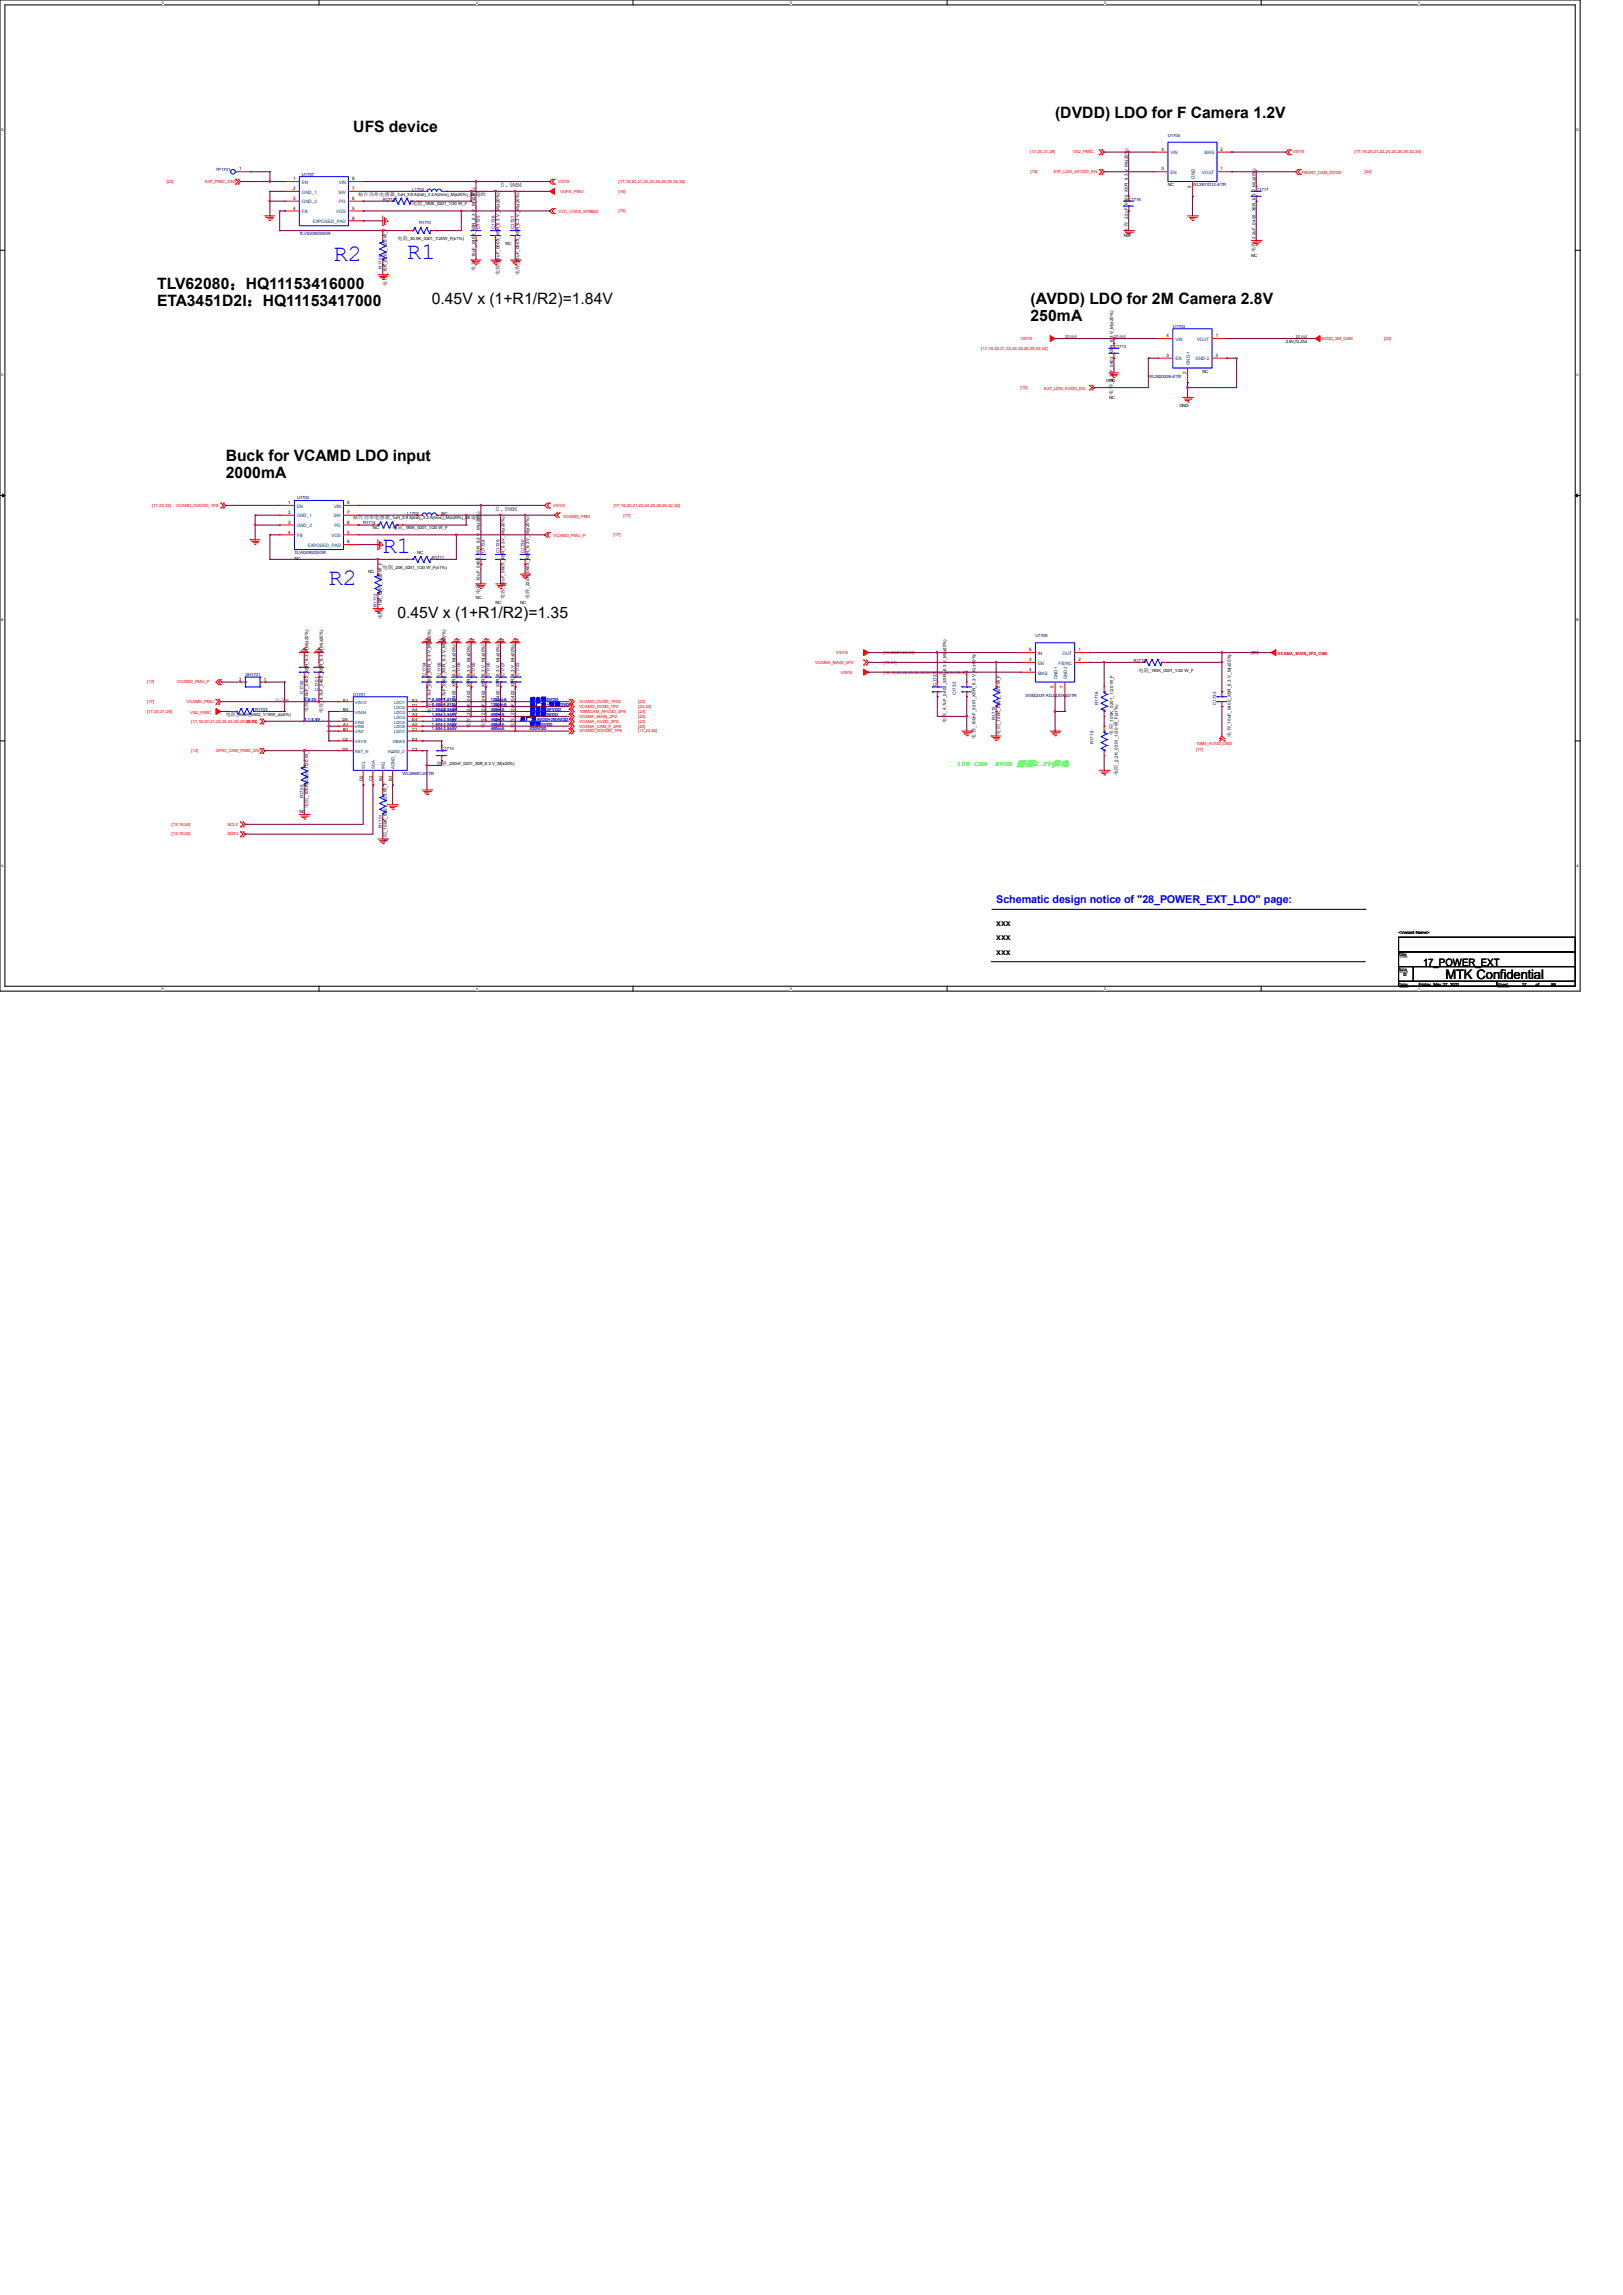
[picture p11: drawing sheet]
<svg xmlns="http://www.w3.org/2000/svg" width="210mm" height="297mm" viewBox="0 0 210 297" stroke-linecap="round" stroke-linejoin="round" font-family="sans-serif">
<defs><g id="words">
<g font-size="3" fill="#00f">
<text x="43.2" y="33.7">R2</text>
<text x="52.7" y="33.5">R1</text>
<text x="49.5" y="71.6">R1</text>
<text x="42.5" y="75.6">R2</text>
</g>
<g font-size="2">
<text x="45.7" y="17.1">UFS device</text>
<text x="136.5" y="15.2">(DVDD) LDO for F Camera 1.2V</text>
<text x="20.3" y="37.5">TLV62080：HQ11153416000</text>
<text x="20.3" y="39.6">ETA3451D2I：HQ11153417000</text>
<text x="55.9" y="39.4">0.45V x (1+R1/R2)=1.84V</text>
<text x="133.3" y="39.4">(AVDD) LDO for 2M Camera 2.8V</text>
<text x="133.3" y="41.5">250mA</text>
<text x="29.2" y="59.7">Buck for VCAMD LDO input</text>
<text x="29.2" y="61.8">2000mA</text>
<text x="51.4" y="80">0.45V x (1+R1/R2)=1.35</text>
</g>
<text font-size="1.7" x="187" y="126.7">MTK Confidential</text>
<text font-size="1.4" fill="#00f" x="128.9" y="116.9">Schematic design notice of &quot;28_POWER_EXT_LDO&quot; page:</text>
<text font-size="1.3" x="184.1" y="125">17_POWER_EXT</text>
<g font-size="1.1">
<text x="128.9" y="119.8">xxx</text>
<text x="128.9" y="121.7">xxx</text>
<text x="128.9" y="123.6">xxx</text>
</g>
<g font-size=".9">
<text x="64.8" y="24.2">0.9MM</text>
<text x="64.1" y="66.1">0.9MM</text>
</g>
<g font-size=".9" fill="#0f0">
<text x="123.8" y="99.1">108 CAM</text>
<text x="128.8" y="99.1">AVDD 需要2.2V供电</text>
</g>
<g font-size=".6" fill="#000080">
<text x="151.1" y="17.7">U1704</text>
<text x="27.9" y="22.1">TP1701</text>
<text x="39.1" y="22.7">U1707</text>
<text x="49.5" y="26">R1713</text>
<text x="53.3" y="24.7">L1703</text>
<text x="54.2" y="29">R1710</text>
<text x="62.1" y="29.7" transform="rotate(-90 62.1 29.7)">C1725</text>
<text x="64" y="29.7" transform="rotate(-90 64 29.7)">C1726</text>
<text x="66.6" y="29.7" transform="rotate(-90 66.6 29.7)">C1727</text>
<text x="146" y="26">C1716</text>
<text x="154.3" y="24.1">WL2831D12-4/TR</text>
<text x="162.6" y="24.7">C1717</text>
<text x="38.7" y="30.4">TLV62080DSGR</text>
<text x="49.4" y="34.8" transform="rotate(-90 49.4 34.8)">R1709</text>
<text x="144.1" y="45">C1713</text>
<text x="151.8" y="42.5">U1703</text>
<text x="148.6" y="48.9">WL2820X28-4/TR</text>
<text x="38.4" y="64.6">U1702</text>
<text x="38.1" y="71.7">TLV62080DSGR</text>
<text x="47" y="67.9">R1714</text>
<text x="52.7" y="66.6">L1702</text>
<text x="62.7" y="71.6" transform="rotate(-90 62.7 71.6)">C1728</text>
<text x="64.6" y="71.6" transform="rotate(-90 64.6 71.6)">C1729</text>
<text x="67.8" y="71.6" transform="rotate(-90 67.8 71.6)">C1730</text>
<text x="55.9" y="72.3">R1711</text>
<text x="48.8" y="78.6" transform="rotate(-90 48.8 78.6)">R1712</text>
<text x="134" y="82.5">U1708</text>
<text x="31.7" y="87.6">SH1701</text>
<text x="39.2" y="89.8" transform="rotate(-90 39.2 89.8)">C1702</text>
<text x="41.2" y="89.4" transform="rotate(-90 41.2 89.4)">C1701</text>
<text x="55.1" y="87.5" transform="rotate(-90 55.1 87.5)">C1704</text>
<text x="57" y="87.5" transform="rotate(-90 57 87.5)">C1708</text>
<text x="59.6" y="87.5" transform="rotate(-90 59.6 87.5)">C1709</text>
<text x="61.5" y="87.5" transform="rotate(-90 61.5 87.5)">C1705</text>
<text x="63.4" y="87.5" transform="rotate(-90 63.4 87.5)">C1706</text>
<text x="65.3" y="87.5" transform="rotate(-90 65.3 87.5)">C1707</text>
<text x="67.2" y="87.5" transform="rotate(-90 67.2 87.5)">C1703</text>
<text x="121.2" y="88.7" transform="rotate(-90 121.2 88.7)">C1731</text>
<text x="123.7" y="90" transform="rotate(-90 123.7 90)">C1732</text>
<text x="146.7" y="85.6">R1719</text>
<text x="33" y="92">R1703</text>
<text x="45.7" y="90.1">U1701</text>
<text x="128.8" y="93.2" transform="rotate(-90 128.8 93.2)">R1715</text>
<text x="132.7" y="90.2">SGM2037-ADJXUDX6G/TR</text>
<text x="142.1" y="91.3" transform="rotate(-90 142.1 91.3)">R1716</text>
<text x="157.4" y="91.3" transform="rotate(-90 157.4 91.3)">C1733</text>
<text x="52.1" y="100.3">WL2868C-20/TR</text>
<text x="57.1" y="97.1">C1710</text>
<text x="141.5" y="96.3" transform="rotate(-90 141.5 96.3)">R1718</text>
<text x="39.2" y="103.3" transform="rotate(-90 39.2 103.3)">R1705</text>
<text x="49.4" y="107.1" transform="rotate(-90 49.4 107.1)">R1701</text>
</g>
<g font-size=".6" fill="#f00">
<text x="21.6" y="23.7">[22]</text>
<text x="26.5" y="23.7">EXT_PMIC_EN1</text>
<text x="72.2" y="23.7">VSYS</text>
<text x="80" y="23.7">[17,18,20,21,22,24,25,26,29,32,34]</text>
<text x="133.3" y="19.9">[17,20,21,29]</text>
<text x="133.3" y="22.4">[13]</text>
<text x="136.4" y="22.4">EXT_LDO_AFVDD_EN</text>
<text x="138.8" y="19.9">VS2_PMIC</text>
<text x="167.3" y="19.9">VSYS</text>
<text x="168.4" y="22.5">FRONT_CAM_DVDD</text>
<text x="175.3" y="19.9">[17,18,20,21,22,24,25,26,29,32,34]</text>
<text x="176.6" y="22.4">[24]</text>
<text x="72.3" y="27.6">VCC_VUFS_MT6693</text>
<text x="72.5" y="24.9">VUFS_PMU</text>
<text x="80" y="27.5">[16]</text>
<text x="80" y="24.9">[16]</text>
<text x="127" y="45.3">[17,18,20,21,22,24,25,26,29,32,34]</text>
<text x="132.1" y="44">VSYS</text>
<text x="170.9" y="44">AVDD_2M_CAM</text>
<text x="179.1" y="44">[23]</text>
<text x="132.1" y="50.3">[13]</text>
<text x="135.1" y="50.5">EXT_LDO_AVDD_EN</text>
<text x="19.7" y="65.6">[17,23,24]</text>
<text x="22.7" y="65.6">VCAMD_DOVDD_1P8</text>
<text x="71.6" y="65.6">VSYS</text>
<text x="79.4" y="65.6">[17,18,20,21,22,24,25,26,29,32,34]</text>
<text x="71.6" y="69.5">VCAMD_PMU_P</text>
<text x="72.9" y="67">VCAMD_PMU</text>
<text x="79.4" y="69.4">[17]</text>
<text x="80.7" y="66.8">[17]</text>
<text x="19" y="88.4">[17]</text>
<text x="22.9" y="88.4">VCAMD_PMU_P</text>
<text x="105.5" y="85.9">VCAMA_MAIN_2P2</text>
<text x="108.2" y="84.6">VSYS</text>
<text x="108.8" y="87.2">VSYS</text>
<text x="114.3" y="87.2">[16,19,20,22,25,26,28,29,51,52,53,54,58,59]</text>
<text x="114.3" y="84.6">[16,20,21,24,53]</text>
<text x="114.3" y="85.9">[15,51]</text>
<text x="161.9" y="84.6">[51]</text>
<text x="165.4" y="84.7">VCAMA_MAIN_2P2_CNN</text>
<text x="19" y="92.2">[17,20,21,29]</text>
<text x="19" y="91">[17]</text>
<text x="24.1" y="91">VCAMD_PMU</text>
<text x="24.6" y="92.4">VS2_PMIC</text>
<text x="24.7" y="93.5">[17,18,20,21,22,24,25,26,29,32,34]</text>
<text x="31.7" y="93.5">VSYS</text>
<text x="74.9" y="91">VCAMD_DVDD_1P05</text>
<text x="74.9" y="91.6">VCAMD_DVDD_1P2</text>
<text x="74.9" y="92.2">108MCAM_AFVDD_2P8</text>
<text x="74.9" y="92.9">VCAMA_MAIN_2P2</text>
<text x="74.9" y="93.5">VCAMA_AVDD_2P8</text>
<text x="74.9" y="94.2">VCAMA_CAM_F_2P8</text>
<text x="74.9" y="94.8">VCAMD_DOVDD_1P8</text>
<text x="82.6" y="91">[23]</text>
<text x="82.6" y="91.6">[23,24]</text>
<text x="82.6" y="92.2">[23]</text>
<text x="82.6" y="92.9">[23]</text>
<text x="82.6" y="93.5">[23]</text>
<text x="82.6" y="94.2">[24]</text>
<text x="82.6" y="94.8">[17,23,24]</text>
<text x="24.8" y="97.3">[13]</text>
<text x="27.9" y="97.3">GPIO_CAM_PMIC_EN</text>
<text x="154.8" y="96.4">108M_AVDD_GND</text>
<text x="154.8" y="97.2">[17]</text>
<text x="22.2" y="106.9">[13,18,24]</text>
<text x="29.4" y="106.9">SCL3</text>
<text x="22.2" y="108.1">[13,18,24]</text>
<text x="29.4" y="108.1">SDA3</text>
</g>
<g font-size=".6">
<text x="30.9" y="22.1">1</text>
<text x="37.9" y="23.3">1</text>
<text x="45.6" y="23.3">8</text>
<text x="150.3" y="19.5">4</text>
<text x="150.3" y="22.1">3</text>
<text x="158" y="19.5">2</text>
<text x="158" y="22.1">1</text>
<text x="37.9" y="24.6">2</text>
<text x="37.9" y="25.9">3</text>
<text x="37.9" y="27.1">4</text>
<text x="45.6" y="25.9">6</text>
<text x="45.6" y="24.6">7</text>
<text x="45.6" y="27.1">5</text>
<text x="45.6" y="28.4">9</text>
<text x="46.4" y="25.3">贴片功率电感器</text>
<text x="51.1" y="25.3">_1uH_3.9 A(lrat)_3.2 A(lrms)_M(±20%)_48</text>
<text x="53.3" y="26.6">电阻</text>
<text x="54.7" y="26.6">_180K_0201_1/20 W_F</text>
<text x="61.6" y="25.3">毫欧</text>
<text x="145.9" y="28.7" transform="rotate(-90 145.9 28.7)">_2.2uF_0402_X5R_6.3 V_M(±20%)</text>
<text x="151.1" y="24.1">NC</text>
<text x="154.1" y="24.3" transform="rotate(-90 154.1 24.3)">5</text>
<text x="50" y="35.6" transform="rotate(-90 50 35.6)">_10K_0201_1/20 W_F</text>
<text x="51.4" y="31">电阻</text>
<text x="52.8" y="31">_30.9K_0201_1/20W_F(±1%)</text>
<text x="61.5" y="35" transform="rotate(-90 61.5 35)">电容</text>
<text x="61.5" y="33.7" transform="rotate(-90 61.5 33.7)">_10uF_0402_X5R_6.3 V_M(±20%)</text>
<text x="64.6" y="35.6" transform="rotate(-90 64.6 35.6)">电容</text>
<text x="64.6" y="34.3" transform="rotate(-90 64.6 34.3)">_22uF_0603_X5R_6.3 V_M(±20%)</text>
<text x="65.4" y="31.7">NC</text>
<text x="67.2" y="35.6" transform="rotate(-90 67.2 35.6)">电容</text>
<text x="67.2" y="34.3" transform="rotate(-90 67.2 34.3)">_22uF_0603_X5R_6.3 V_M(±20%)</text>
<text x="145.4" y="30.7">NC</text>
<text x="145.9" y="30.1" transform="rotate(-90 145.9 30.1)">电容</text>
<text x="161.9" y="33.3">NC</text>
<text x="162.4" y="32.6" transform="rotate(-90 162.4 32.6)">电容</text>
<text x="162.4" y="31.3" transform="rotate(-90 162.4 31.3)">_2.2uF_0402_X5R_6.3 V_M(±20%)</text>
<text x="50" y="37" transform="rotate(-90 50 37)">电阻</text>
<text x="151" y="46.2">3</text>
<text x="151" y="43.6">4</text>
<text x="157.3" y="43.6">1</text>
<text x="157.3" y="46.2">5</text>
<text x="166.4" y="44.4">2.8V/0.25A</text>
<text x="143.1" y="49.4">GND</text>
<text x="143.5" y="51.7">NC</text>
<text x="144" y="51.1" transform="rotate(-90 144 51.1)">电容</text>
<text x="144" y="49.7" transform="rotate(-90 144 49.7)">_2.2uF_0402_X5R_6.3 V_M(±20%)</text>
<text x="152.6" y="52.6">GND</text>
<text x="153.5" y="48.4" transform="rotate(-90 153.5 48.4)">2</text>
<text x="155.6" y="48.2">NC</text>
<text x="37.3" y="65.2">1</text>
<text x="44.9" y="65.2">8</text>
<text x="37.3" y="66.5">2</text>
<text x="37.3" y="67.8">3</text>
<text x="37.3" y="69">4</text>
<text x="44.9" y="67.8">6</text>
<text x="44.9" y="66.5">7</text>
<text x="44.9" y="69">5</text>
<text x="44.9" y="70.3">9</text>
<text x="45.7" y="67.2">贴片功率电感器</text>
<text x="48.2" y="68.5">NC</text>
<text x="50.5" y="67.2">_1uH_3.9 A(lrat)_3.2 A(lrms)_M(±20%)_48</text>
<text x="50.8" y="68.5">电阻</text>
<text x="52.2" y="68.5">_180K_0201_1/20 W_F</text>
<text x="54" y="71.7">NC</text>
<text x="57.1" y="66.6">NC</text>
<text x="60.9" y="67.2">毫欧</text>
<text x="38.1" y="72.5">NC</text>
<text x="47.6" y="74.2">NC</text>
<text x="49.5" y="73.6">电阻</text>
<text x="50.9" y="73.6">_20K_0201_1/20 W_F(±1%)</text>
<text x="61.6" y="77.5">NC</text>
<text x="62.1" y="76.9" transform="rotate(-90 62.1 76.9)">电容</text>
<text x="62.1" y="75.6" transform="rotate(-90 62.1 75.6)">_10uF_0402_X5R_6.3 V_M(±20%)</text>
<text x="65.3" y="77.6" transform="rotate(-90 65.3 77.6)">电容</text>
<text x="65.3" y="76.2" transform="rotate(-90 65.3 76.2)">_22uF_0603_X5R_6.3 V_M(±20%)</text>
<text x="68.5" y="77.6" transform="rotate(-90 68.5 77.6)">电容</text>
<text x="68.5" y="76.2" transform="rotate(-90 68.5 76.2)">_22uF_0603_X5R_6.3 V_M(±20%)</text>
<text x="49.4" y="80.1" transform="rotate(-90 49.4 80.1)">电阻</text>
<text x="49.4" y="78.8" transform="rotate(-90 49.4 78.8)">_10K_0201_1/20 W_F</text>
<text x="64.1" y="78.2">NC</text>
<text x="67.3" y="78.2">NC</text>
<text x="30.9" y="88.1">2</text>
<text x="34.1" y="88.1">1</text>
<text x="133.2" y="85.6">3</text>
<text x="133.2" y="86.8">4</text>
<text x="133.2" y="84.3">6</text>
<text x="136.4" y="89.1" transform="rotate(-90 136.4 89.1)">5</text>
<text x="137.6" y="89.1" transform="rotate(-90 137.6 89.1)">7</text>
<text x="139.5" y="84.3">1</text>
<text x="139.5" y="85.6">2</text>
<text x="147.3" y="86.9">电阻</text>
<text x="148.7" y="86.9">_180K_0201_1/20 W_F</text>
<text x="29.2" y="92.6">电阻</text>
<text x="30.6" y="92.6">_0ohm_0402_1/16W_J(±5%)</text>
<text x="35.6" y="90.7">&gt;0.7mm</text>
<text x="39.9" y="92.2" transform="rotate(-90 39.9 92.2)">电容</text>
<text x="39.9" y="90.8" transform="rotate(-90 39.9 90.8)">_10uF_0402_X5R_6.3 V_M(±20%)</text>
<text x="41.8" y="92.3" transform="rotate(-90 41.8 92.3)">电容</text>
<text x="41.8" y="91" transform="rotate(-90 41.8 91)">_4.7uF_0402_X5R_6.3 V_M(±20%)</text>
<text x="44.3" y="95.9">C4</text>
<text x="44.3" y="93.3">D4</text>
<text x="44.4" y="94">A1</text>
<text x="44.4" y="94.6">B1</text>
<text x="44.4" y="92.1">B4</text>
<text x="44.4" y="90.8">E1</text>
<text x="53.3" y="94">A2</text>
<text x="53.3" y="92.7">A3</text>
<text x="53.3" y="92.1">A4</text>
<text x="53.3" y="94.6">C1</text>
<text x="53.3" y="91.4">D1</text>
<text x="53.3" y="90.8">E2</text>
<text x="53.3" y="95.9">E3</text>
<text x="53.3" y="93.3">E4</text>
<text x="55.8" y="92.3" transform="rotate(-90 55.8 92.3)">电容</text>
<text x="55.8" y="91" transform="rotate(-90 55.8 91)">_4.7uF_0402_X5R_6.3 V_M(±20%)</text>
<text x="57.7" y="92.3" transform="rotate(-90 57.7 92.3)">电容</text>
<text x="57.7" y="91" transform="rotate(-90 57.7 91)">_4.7uF_0402_X5R_6.3 V_M(±20%)</text>
<text x="58.9" y="94.2" transform="rotate(-90 58.9 94.2)">电容</text>
<text x="58.9" y="92.9" transform="rotate(-90 58.9 92.9)">_2.2uF_0402_X5R_6.3 V_M(±20%)</text>
<text x="60.8" y="94.2" transform="rotate(-90 60.8 94.2)">电容</text>
<text x="60.8" y="92.9" transform="rotate(-90 60.8 92.9)">_2.2uF_0402_X5R_6.3 V_M(±20%)</text>
<text x="62.7" y="94.2" transform="rotate(-90 62.7 94.2)">电容</text>
<text x="62.7" y="92.9" transform="rotate(-90 62.7 92.9)">_2.2uF_0402_X5R_6.3 V_M(±20%)</text>
<text x="64.6" y="94.2" transform="rotate(-90 64.6 94.2)">电容</text>
<text x="64.6" y="92.9" transform="rotate(-90 64.6 92.9)">_2.2uF_0402_X5R_6.3 V_M(±20%)</text>
<text x="66.5" y="94.2" transform="rotate(-90 66.5 94.2)">电容</text>
<text x="66.6" y="92.9" transform="rotate(-90 66.6 92.9)">_2.2uF_0402_X5R_6.3 V_M(±20%)</text>
<text x="122.4" y="93.6" transform="rotate(-90 122.4 93.6)">电容</text>
<text x="122.4" y="92.2" transform="rotate(-90 122.4 92.2)">_4.7uF_0402_X5R_6.3 V_M(±20%)</text>
<text x="126.2" y="95.6" transform="rotate(-90 126.2 95.6)">电容</text>
<text x="126.2" y="94.2" transform="rotate(-90 126.2 94.2)">_100nF_0201_X5R_6.3 V_K(±10%)</text>
<text x="129.4" y="95.1" transform="rotate(-90 129.4 95.1)">电阻</text>
<text x="129.4" y="93.7" transform="rotate(-90 129.4 93.7)">_100K_0201_1/20 W_F</text>
<text x="144" y="95.1" transform="rotate(-90 144 95.1)">电阻</text>
<text x="144" y="93.7" transform="rotate(-90 144 93.7)">_100K_0201_1/20 W_F</text>
<text x="159.3" y="95.3" transform="rotate(-90 159.3 95.3)">电容</text>
<text x="159.3" y="94" transform="rotate(-90 159.3 94)">_10uF_0402_X5R_6.3 V_M(±20%)</text>
<text x="44.3" y="97.2">D3</text>
<text x="47" y="101.1" transform="rotate(-90 47 101.1)">D2</text>
<text x="48.2" y="101.1" transform="rotate(-90 48.2 101.1)">C2</text>
<text x="49.5" y="101.1" transform="rotate(-90 49.5 101.1)">B2</text>
<text x="50.8" y="101.1" transform="rotate(-90 50.8 101.1)">B3</text>
<text x="53.3" y="97.2">C3</text>
<text x="56.5" y="99">电容</text>
<text x="57.9" y="99">_220nF_0201_X5R_6.3 V_M(±20%)</text>
<text x="144.7" y="100.3" transform="rotate(-90 144.7 100.3)">电阻</text>
<text x="144.7" y="98.9" transform="rotate(-90 144.7 98.9)">_2.2K_0201_1/20 W_F(±1%)</text>
<text x="38.7" y="105.2">NC</text>
<text x="39.9" y="104.6" transform="rotate(-90 39.9 104.6)">电阻</text>
<text x="39.9" y="103.2" transform="rotate(-90 39.9 103.2)">_100K_0201_1/20 W_F</text>
<text x="50" y="107.7" transform="rotate(-90 50 107.7)">_100K_0201_1/20 W_F</text>
<text x="50" y="109.1" transform="rotate(-90 50 109.1)">电阻</text>
<text x="181" y="120.9">&lt;Variant Name&gt;</text>
<text x="181" y="123.7">Title</text>
<text x="181" y="125.6">Size</text>
<text x="181" y="127.6">Date:</text>
<text x="181.6" y="126.3">D</text>
<text x="183.6" y="127.6">Friday, May 27, 2022</text>
<text x="193.7" y="127.6">Sheet</text>
<text x="196.9" y="127.6">17</text>
<text x="198.8" y="127.6">of</text>
<text x="200.7" y="127.6">99</text>
</g>
<g font-size=".6" fill="#004080">
<text x="39.1" y="23.8">EN</text>
<text x="43.9" y="23.8">VIN</text>
<text x="151.5" y="20">VIN</text>
<text x="151.5" y="22.5">EN</text>
<text x="154.6" y="23.2" transform="rotate(-90 154.6 23.2)">GND</text>
<text x="155.5" y="22.5">VOUT</text>
<text x="155.9" y="20">BIAS</text>
<text x="39.1" y="25.1">GND_1</text>
<text x="39.1" y="26.3">GND_2</text>
<text x="39.1" y="27.6">FB</text>
<text x="40.5" y="28.9">EXPOSED_PAD</text>
<text x="43.5" y="27.6">VOS</text>
<text x="43.8" y="25.1">SW</text>
<text x="43.9" y="26.3">PG</text>
<text x="152.1" y="46.7">EN</text>
<text x="152.1" y="44.1">VIN</text>
<text x="154" y="47.3" transform="rotate(-90 154 47.3)">GND-1</text>
<text x="154.7" y="46.7">GND-2</text>
<text x="154.9" y="44.1">VOUT</text>
<text x="38.4" y="65.7">EN</text>
<text x="43.2" y="65.7">VIN</text>
<text x="38.4" y="67">GND_1</text>
<text x="38.4" y="68.2">GND_2</text>
<text x="38.4" y="69.5">FB</text>
<text x="39.8" y="70.8">EXPOSED_PAD</text>
<text x="42.9" y="69.5">VOS</text>
<text x="43.2" y="67">SW</text>
<text x="43.3" y="68.2">PG</text>
<text x="134.3" y="86">EN</text>
<text x="134.3" y="87.3">BIAS</text>
<text x="134.3" y="84.8">IN</text>
<text x="136.8" y="87.9" transform="rotate(-90 136.8 87.9)">GND1</text>
<text x="137" y="86">FB/NC</text>
<text x="137.5" y="84.8">OUT</text>
<text x="138.1" y="87.9" transform="rotate(-90 138.1 87.9)">GND2</text>
<text x="45.9" y="94.3">VIN6</text>
<text x="45.9" y="94.9">VIN7</text>
<text x="45.9" y="92.4">VIN34</text>
<text x="45.9" y="93.6">VIN5</text>
<text x="45.9" y="91.1">VIN12</text>
<text x="51" y="94.3">LDO6</text>
<text x="51" y="93">LDO4</text>
<text x="51" y="92.4">LDO3</text>
<text x="51" y="94.9">LDO7</text>
<text x="51" y="91.7">LDO2</text>
<text x="51" y="91.1">LDO1</text>
<text x="51" y="93.6">LDO5</text>
<text x="45.9" y="96.2">VSYS</text>
<text x="45.9" y="97.5">RST_N</text>
<text x="47.2" y="99.5" transform="rotate(-90 47.2 99.5)">SCL</text>
<text x="48.5" y="99.5" transform="rotate(-90 48.5 99.5)">SDA</text>
<text x="49.8" y="99.5" transform="rotate(-90 49.8 99.5)">IRQ</text>
<text x="50.2" y="97.5">AGND_2</text>
<text x="50.8" y="96.2">VBIAS</text>
<text x="51.1" y="99.5" transform="rotate(-90 51.1 99.5)">AGND_1</text>
</g>
<g font-size=".6" fill="#008000">
<text x="137.8" y="43.8">10 mil</text>
<text x="144.1" y="43.8">10 mil</text>
<text x="167.6" y="43.8">10 mil</text>
</g>
<g font-size=".6" fill="#00f">
<text x="39.4" y="90.7">0.6-3V</text>
<text x="39.4" y="93.3">2.1-5.5V</text>
<text x="55.9" y="90.7">0.496-1.512V</text>
<text x="55.9" y="91.4">0.496-1.512V</text>
<text x="55.9" y="92">1.504-3.544V</text>
<text x="55.9" y="92.6">1.504-3.544V</text>
<text x="55.9" y="93.3">1.504-3.544V</text>
<text x="55.9" y="93.9">1.504-3.544V</text>
<text x="55.9" y="94.5">1.504-3.544V</text>
<text x="63.5" y="91.4">1200mA</text>
<text x="63.5" y="92">400mA</text>
<text x="63.5" y="92.6">400mA</text>
<text x="63.5" y="93.3">400mA</text>
<text x="63.5" y="93.9">400mA</text>
<text x="63.5" y="94.5">400mA</text>
<text x="63.5" y="90.7">1200mA</text>
<text x="67.3" y="93.3">后广角</text>
<text x="68.6" y="90.7">后主摄</text>
<text x="68.6" y="91.4">后广角 前摄</text>
<text x="68.6" y="92">后主摄</text>
<text x="68.6" y="92.6">后主摄</text>
<text x="68.6" y="93.9">前摄</text>
<text x="68.6" y="94.5">IODVDD</text>
<text x="69.5" y="93.3">AVDD+2MAVDD</text>
<text x="70" y="93.9">AVDD</text>
<text x="70.7" y="90.7">DVDD</text>
<text x="70.7" y="91.4">+</text>
<text x="70.7" y="92">AFVDD</text>
<text x="70.7" y="92.6">AVDD</text>
<text x="72.5" y="91.4">DVDD</text>
</g>
<g font-size=".5">
<text x="21" y=".5">5</text>
<text x="61.6" y=".5">4</text>
<text x="102.2" y=".5">3</text>
<text x="142.9" y=".5">2</text>
<text x="183.5" y=".5">1</text>
<text x=".2" y="16.9">D</text>
<text x="204" y="16.9">D</text>
<text x=".2" y="48.6">C</text>
<text x="204" y="48.6">C</text>
<text x=".2" y="80.4">B</text>
<text x="204" y="80.4">B</text>
<text x=".2" y="112.1">A</text>
<text x="204" y="112.1">A</text>
<text x="21" y="128.1">5</text>
<text x="61.6" y="128.1">4</text>
<text x="102.2" y="128.1">3</text>
<text x="142.9" y="128.1">2</text>
<text x="183.5" y="128.1">1</text>
</g>
</g></defs>
<path d="M0 0h204.5v128.3h-204.5zM.6 .6h203.2v127h-203.2z" fill="none" stroke="#000" stroke-width=".13"/>
<g fill="#fff">
<path d="M21 .1h.2v.5h-.2z"/>
<path d="M21 127.7h.2v.5h-.2z"/>
</g>
<path d="M41.3 0v.6M41.3 127.6v.7" fill="none" stroke="#000" stroke-width=".13"/>
<g fill="#fff">
<path d="M61.6 .1h.2v.5h-.2z"/>
<path d="M61.6 127.7h.2v.5h-.2z"/>
</g>
<path d="M81.9 0v.6M81.9 127.6v.7" fill="none" stroke="#000" stroke-width=".13"/>
<g fill="#fff">
<path d="M102.2 .1h.2v.5h-.2z"/>
<path d="M102.2 127.7h.2v.5h-.2z"/>
</g>
<path d="M122.6 0v.6M122.6 127.6v.7" fill="none" stroke="#000" stroke-width=".13"/>
<g fill="#fff">
<path d="M142.9 .1h.2v.5h-.2z"/>
<path d="M142.9 127.7h.2v.5h-.2z"/>
</g>
<path d="M163.2 0v.6M163.2 127.6v.7" fill="none" stroke="#000" stroke-width=".13"/>
<g fill="#fff">
<path d="M183.5 .1h.2v.5h-.2z"/>
<path d="M183.5 127.7h.2v.5h-.2z"/>
<path d="M.2 16.5h.3v.5h-.3z"/>
<path d="M204 16.5h.3v.5h-.3z"/>
<path d="M.2 48.3h.3v.5h-.3z"/>
<path d="M204 48.3h.3v.5h-.3z"/>
</g>
<path d="M0 32.4h.6M203.8 32.4h.7" fill="none" stroke="#000" stroke-width=".13"/>
<g fill="#fff">
<path d="M.2 80h.2v.5h-.2z"/>
<path d="M204 80h.3v.5h-.3z"/>
</g>
<path d="M0 64.1h.6M203.8 64.1h.7" fill="none" stroke="#000" stroke-width=".13"/>
<path d="M.3 63.9l.3 .2-.3 .2zM203.8 64.1l.3-.2v.4z" fill="#000" stroke="#000" stroke-width=".13"/>
<g fill="#fff">
<path d="M.2 111.8h.3v.5h-.3z"/>
<path d="M204 111.8h.3v.5h-.3z"/>
</g>
<path d="M0 95.9h.6M203.8 95.9h.7M128.4 117.7h48.2M176.6 117.7h.1M128.3 124.5h48.2M176.5 124.5h.1M181 121.3h22.8v1.9h-22.8zM181 123.2h22.8v1.9h-22.8zM181 127h12.7v.6h-12.7zM181 125.1h1.9v1.9h-1.9zM182.9 125.1h20.9v1.9h-20.9zM193.7 127h10.1v.6h-10.1z" fill="none" stroke="#000" stroke-width=".13"/>
<g fill="none" stroke="#f00" stroke-width=".13">
<path d="M142.2 19.4l.4 .3-.4 .3M142.2 19.4h.1M142.6 19.4l.3 .3-.3 .3M142.6 19.4h.1M149.2 19.7h1.9M149.2 19.7h.1M157.5 19.7h1.9M159.4 19.7h.1M166.7 19.4h.1M166.7 19.4l-.3 .3 .3 .3M167 19.4h.1M167 19.4l-.3 .3 .3 .3"/>
<path d="M30.5 23.2l.3 .3-.3 .3M30.5 23.8h.1M30.5 23.2h.1M30.5 22.2h1.9M30.8 23.2l.3 .3-.3 .3M30.8 23.2h.1M30.8 23.8h.1M32.4 22.2h.1M34.3 27.9h.1M34.3 27.9h1.3M34.5 28.2h.9M34.5 28.2h.1"/>
<path d="M34.7 28.3h.5M34.9 28.5h.1M35.2 28.3h.1M36.8 23.5h.1M36.8 24.8h.1M36.8 26h.1M36.8 27.3h.1M36.8 24.8h1.9M36.8 23.5h1.9M36.8 26h1.9M36.8 27.3h1.9M45.1 24.8h1.9"/>
<path d="M45.1 23.5h1.9M45.1 26h1.9M45.1 27.3h1.9M45.1 28.6h1.9M47 27.3h.1M47 26h.1M47 24.8h.1M47 23.5h.1M47 28.6h.1M48.9 35.6h1.3M49.1 35.8h.9M49.3 35.9h.1"/>
<path d="M49.3 35.9h.5M49.5 36.2h.1M49.5 29.2h.1M49.5 34.3h.1M49.5 30.5h.1M49.5 27.9v1.3M49.5 30.5v.6M49.5 33.7v.6M49.6 36.2h.1M49.7 29h.1M49.7 28.2v.8M49.9 28.3h.1"/>
<path d="M49.9 28.3v.5M50 35.8h.1M50.1 28.7h.1M50.1 28.5v.2M50.2 35.6h.1M50.2 26h.1M50.2 26h.6M52.7 29.8h.1M52.7 29.8h.6M53.3 26h.7M54 26h.1M54.6 24.8h.1"/>
<path d="M54.6 24.8h.6M55.9 29.8h.6M56.5 29.8h.1M57.1 24.8h.7M57.8 24.8h.1M61 33.7h1.2M61 33.7h.1M61.2 33.9h.1M61.2 33.9h.9M61.3 34h.5M61.6 34.2h.1M61.6 29.2h.1"/>
<path d="M61.6 31.1h.1M61.6 29.2v.6M61.6 30.5v.6M61.8 34h.1M63.5 33.7h1.3M63.7 33.9h.9M63.9 34h.1M63.9 34h.5M64.1 34.2h.1M64.1 29.2h.1M64.1 31.1h.1M64.1 29.2v.6"/>
<path d="M64.1 30.5v.6M64.2 34.2h.1M64.6 33.9h.1M64.8 33.7h.1M66 33.7h1.3M66.3 33.9h.8M66.4 34h.1M66.4 34h.5M66.6 34.2h.2M66.7 29.2h.1M66.7 31.1h.1M66.7 29.2v.6"/>
<path d="M66.7 30.5v.6M66.8 34.2h.1M67.1 33.9h.1M67.3 33.7h.1M71.5 23.2h.1M71.5 23.8h.1M71.5 27.6h.1M71.5 27h.1M71.5 23.2l-.4 .3 .4 .3M71.5 27l-.4 .3 .4 .3M71.8 23.8h.1M71.8 23.2h.1"/>
<path d="M71.8 27h.1M71.8 27.6h.1M71.8 23.2l-.3 .3 .3 .3M71.8 27l-.3 .3 .3 .3M142.2 21.9l.4 .3-.4 .4M142.2 20h.1M142.2 21.9h.1M142.2 22.6h.1M142.6 21.9l.3 .3-.3 .4M142.6 20h.1M142.6 22.6h.1M142.6 21.9h.1"/>
<path d="M145.4 29.8h1.3M145.6 30.1h.9M145.8 30.2h.1M145.8 30.2h.5M146 30.4h.1M146 25.4h.1M146 27.3h.1M146 25.4v.6M146 26.7v.6M146.1 30.4h.1M146.5 30.1h.1M146.7 29.8h.1"/>
<path d="M149.2 22.2h1.9M149.2 22.2h.1M153.7 27.9h1.2M153.9 28.2h.9M154.1 28.3h.1M154.1 28.3h.5M154.3 28.5h.1M154.3 25.4h.1M154.3 23.5v1.9M154.4 28.5h.1M154.8 28.2h.1M154.9 27.9h.1"/>
<path d="M157.5 22.2h1.9M159.4 22.2h.1M161.9 31.1h1.3M162.1 31.3h.9M162.3 31.5h.1M162.3 31.5h.5M162.5 31.7h.1M162.6 24.1h.1M162.6 26h.1M162.6 24.1v.7M162.6 25.4v.6M162.6 31.7h.1"/>
<path d="M163 31.3h.1M163.2 31.1h.1M166.7 20h.1M167 20h.1M168 21.9h.1M168 22.6h.1M168 21.9l-.4 .3 .4 .4M168.3 22.6h.1M168.3 21.9h.1M168.3 21.9l-.3 .3 .3 .4M141 49.9l.3 .3M141 49.9h.1"/>
<path d="M141.3 49.9l.3 .3M141.3 50.2h.1M141.3 49.9h.1M141.3 50.2l-.3 .3M141.6 50.2h.1M141.6 50.2l-.3 .3M143.5 48.3h.1M143.5 48.3h1.3M143.7 48.5h.1M143.7 48.5h.9M143.9 48.6h.5M144.1 48.9h.1"/>
<path d="M144.1 44.5h.1M144.1 46.4h.1M144.1 44.4v.7M144.1 45.7v.7M144.4 48.6h.1M149.9 46.4h.1M149.9 43.8h.1M149.9 43.8h1.9M149.9 46.4h1.9M153 51.4h1.3M153.2 51.6h.9M153.4 51.8h.1"/>
<path d="M153.4 51.8h.5M153.6 52h.2M153.7 49.5h.1M153.7 47.6v1.9M153.8 52h.1M154.1 51.6h.1M154.3 51.4h.1M156.8 43.8h2M156.8 46.4h2M158.7 43.8h.1M158.7 46.4h.1M28.6 65.1l.3 .3-.3 .3"/>
<path d="M28.6 65.7h.1M28.6 65.1h.1M28.9 65.1h.1M28.9 65.7h.1M28.9 65.1l.3 .3-.3 .3M32.4 69.9h1.3M32.4 69.9h.1M32.6 70.1h.9M32.6 70.1h.1M32.8 70.2h.5M33 70.4h.1M33.3 70.2h.1"/>
<path d="M36.2 65.4h.1M36.2 66.7h.1M36.2 67.9h.1M36.2 69.2h.1M36.2 67.9h1.9M36.2 65.4h1.9M36.2 66.7h1.9M36.2 69.2h1.9M44.4 67.9h2M44.4 65.4h2M44.4 66.7h2M44.4 69.2h2"/>
<path d="M44.4 70.5h2M46.4 69.2h.1M46.4 67.9h.1M46.4 66.7h.1M46.4 65.4h.1M46.4 70.5h.1M48.3 67.9h.1M48.3 78.7h1.2M48.3 67.9h.6M48.5 79h.9M48.6 79.1h.1M48.6 79.1h.5"/>
<path d="M48.9 79.3h.1M48.9 71.1h.1M48.9 77.5h.1M48.9 73.7h.1M48.9 69.9v1.2M48.9 73.7v.6M48.9 76.8v.7M49 79.3h.1M49.1 71h.1M49.1 70.1v.9M49.3 70.2h.1M49.3 70.2v.5"/>
<path d="M49.4 79h.1M49.5 70.6h.1M49.5 70.4v.2M49.5 78.7h.1M51.4 67.9h.7M52.1 67.9h.1M52.7 72.4h.1M52.7 72.4h.6M54 66.7h.1M54 66.7h.6M55.9 72.4h.6M56.5 72.4h.1"/>
<path d="M56.5 66.7h.6M57.1 66.7h.1M61.6 75.6h1.3M61.6 75.6h.1M61.8 75.8h.1M61.8 75.8h.9M62 75.9h.5M62.2 76.2h.1M62.2 71.1h.1M62.2 73h.1M62.2 71.1v.7M62.2 72.4v.6"/>
<path d="M62.5 75.9h.1M64.1 75.6h1.3M64.3 75.8h.9M64.5 75.9h.1M64.5 75.9h.5M64.7 76.2h.2M64.8 71.1h.1M64.8 73h.1M64.8 71.1v.7M64.8 72.4v.6M64.9 76.2h.1M65.2 75.8h.1"/>
<path d="M65.4 75.6h.1M67.3 74.3h1.3M67.5 74.5h.9M67.7 74.7h.1M67.7 74.7h.5M67.9 74.9h.1M67.9 71.1h.1M67.9 73h.1M67.9 71.1v.7M67.9 72.4v.6M68 74.9h.1M68.4 74.5h.1"/>
<path d="M68.6 74.3h.1M70.5 69.2l.3 .4M70.5 69.2h.1M70.8 65.1h.1M70.8 65.7h.1M70.8 69.2h.1M70.8 68.9h.1M70.8 65.1l-.3 .3 .3 .3M70.8 68.9l-.3 .3M70.8 69.2l.3 .4M71.1 65.1l-.3 .3 .3 .3M71.1 68.9l-.3 .3"/>
<path d="M71.1 65.7h.1M71.1 65.1h.1M71.1 68.9h.1M71.8 66.7h.1M71.8 66.7l.3 .3M72.1 66.4l-.3 .3M72.1 66.7l.3 .3M72.1 66.7h.1M72.1 66.4h.1M72.4 66.4h.1M72.4 66.4l-.3 .3M27.9 91.1h.1"/>
<path d="M27.9 90.5h.1M27.9 90.5l.4 .3-.4 .3M28.3 88l-.4 .3 .4 .3M28.3 90.5l.3 .3-.3 .3M28.3 90.5h.1M28.3 91.1h.1M28.3 88.6h.1M28.3 88h.1M28.6 88.6h.1M28.6 88h.1M28.6 88l-.3 .3 .3 .3M29.8 92.1h.1"/>
<path d="M29.8 92.1h.7M31.1 88.3h.1M31.1 88.3h.6M33 92.1h.7M33.7 96.9l.3 .3-.3 .3M33.7 93l.3 .3-.3 .4M33.7 97.5h.1M33.7 96.9h.1M33.7 93.7h.1M33.7 93h.1M33.7 92.1h.1M33.7 88.3h.6"/>
<path d="M34 96.9l.3 .3-.3 .3M34 93l.3 .3-.3 .4M34 96.9h.1M34 97.5h.1M34 93h.1M34 93.7h.1M34.3 88.3h.1M38.7 84.5h1.3M38.7 84.5h.1M38.9 84.3h.9M38.9 84.3h.1M39.1 84.1h.5"/>
<path d="M39.3 83.9h.2M39.3 83.9h.1M39.4 85.7h.1M39.4 87.6h.1M39.4 98.4h.1M39.4 85.7v.7M39.4 87v.6M39.4 98.4v.7M39.6 84.1h.1M40.6 84.5h.1M40.6 84.5h1.3M40.9 84.3h.8"/>
<path d="M40.9 84.3h.1M41 84.1h.5M41.2 83.9h.1M41.2 83.9h.2M41.3 85.7h.1M41.3 87.6h.1M41.3 85.7v.7M41.3 87v.6M41.5 84.1h.1M43.8 94h.1M43.8 94.6h.1M43.8 92.1h.1"/>
<path d="M43.8 95.9h.1M43.8 97.2h.1M43.8 93.3h.1M43.8 90.8h.1M43.8 94.6h1.9M43.8 92.1h1.9M43.8 94h1.9M43.8 97.2h1.9M43.8 95.9h1.9M43.8 93.3h1.9M43.8 90.8h1.9M47 99.7v1.9"/>
<path d="M48.3 99.7v1.9M49.5 99.7v1.9M50.8 99.7v1.9M52.7 94.6h1.9M52.7 92.1h1.9M52.7 94h1.9M52.7 92.7h1.9M52.7 97.2h1.9M52.7 95.9h1.9M52.7 91.4h1.9M52.7 93.3h1.9M52.7 90.8h1.9"/>
<path d="M54.6 83.2h1.3M54.6 83.2h.1M54.6 94h.1M54.6 92.7h.1M54.6 92.1h.1M54.6 94.6h.1M54.6 97.2h.1M54.6 91.4h.1M54.6 90.8h.1M54.6 95.9h.1M54.6 93.3h.1M54.8 83h.1"/>
<path d="M54.8 83h.9M55 82.8h.5M55.2 82.6h.1M55.2 87h.1M55.2 88.9h.1M55.2 87v.6M55.2 88.3v.6M55.5 82.8h.1M56.5 83.2h.1M56.5 83.2h1.3M56.7 83h.1M56.7 83h.9"/>
<path d="M56.9 82.8h.5M57.1 82.6h.1M57.1 96.5h.1M57.1 98.4h.1M57.1 87h.1M57.1 88.9h.1M57.1 87v.6M57.1 88.3v.6M57.1 96.5v.7M57.1 97.8v.6M57.4 82.8h.1M58.4 83.2h1.3"/>
<path d="M58.4 83.2h.1M58.6 83h.1M58.6 83h.9M58.8 82.8h.5M59 82.6h.1M59.1 88.9h.1M59.1 87h.1M59.1 87v.6M59.1 88.3v.6M59.3 82.8h.1M60.3 83.2h.1M60.3 83.2h1.3"/>
<path d="M60.5 83h.9M60.5 83h.1M60.7 82.8h.5M60.9 82.6h.1M61 88.9h.1M61 87h.1M61 87v.6M61 88.3v.6M61.2 82.8h.1M62.2 83.2h.1M62.2 83.2h1.3M62.4 83h.1"/>
<path d="M62.4 83h.9M62.6 82.8h.5M62.8 82.6h.1M62.9 88.9h.1M62.9 87h.1M62.9 87v.6M62.9 88.3v.6M63.1 82.8h.1M64.1 83.2h1.3M64.1 83.2h.1M64.3 83h.1M64.3 83h.9"/>
<path d="M64.5 82.8h.5M64.7 82.6h.1M64.7 82.6h.2M64.8 88.9h.1M64.8 87h.1M64.8 87v.6M64.8 88.3v.6M65 82.8h.1M66 83.2h.1M66 83.2h1.3M66.3 83h.1M66.3 83h.8"/>
<path d="M66.4 82.8h.5M66.6 82.6h.1M66.6 82.6h.2M66.7 88.9h.1M66.7 87h.1M66.7 87v.6M66.7 88.3v.6M66.9 82.8h.1M73.7 90.5l.3 .3-.3 .3M73.7 91.1l.3 .3-.3 .4M73.7 91.8l.3 .3-.3 .3M73.7 92.4l.3 .3-.3 .3"/>
<path d="M73.7 93l.3 .3-.3 .4M73.7 93.7l.3 .3-.3 .3M73.7 94.3l.3 .3-.3 .4M73.7 91.1h.1M73.7 90.5h.1M73.7 91.8h.1M73.7 92.4h.1M73.7 93h.1M73.7 93.7h.1M73.7 94.3h.1M73.7 95h.1M74 91.1h.1"/>
<path d="M74 90.5h.1M74 91.8h.1M74 92.4h.1M74 93h.1M74 93.7h.1M74 94.3h.1M74 95h.1M74 90.5l.3 .3-.3 .3M74 91.1l.3 .3-.3 .4M74 91.8l.3 .3-.3 .3M74 92.4l.3 .3-.3 .3M74 93l.3 .3-.3 .4"/>
<path d="M74 93.7l.3 .3-.3 .3M74 94.3l.3 .3-.3 .4M111.8 85.4h.1M111.8 86.1h.1M111.8 85.4l.3 .3-.3 .4M112.1 85.4l.3 .3-.3 .4M112.1 86.1h.1M112.1 85.4h.1M121.3 88.3h.1M121.3 90.2h.1M121.3 88.3v.6M121.3 89.5v.7"/>
<path d="M124.5 94.6h1.2M124.7 94.8h.9M124.8 95h.1M124.8 95h.5M125.1 95.2h.1M125.1 88.3h.1M125.1 90.2h.1M125.1 88.3v.6M125.1 89.5v.7M125.2 95.2h.1M125.6 94.8h.1M125.7 94.6h.1"/>
<path d="M128.3 95.3h.1M128.3 95.3h1.2M128.5 95.5h.9M128.5 95.5h.1M128.7 95.6h.5M128.9 95.8h.1M128.9 92.1h.1M128.9 88.3h.1M128.9 88.3v.6M128.9 91.4v.7M129.2 95.6h.1M132.1 84.5h1.9"/>
<path d="M132.1 85.7h1.9M132.1 87h1.9M132.1 85.7h.1M132.1 87h.1M132.1 84.5h.1M135.9 94.6h1.3M136.1 94.8h.9M136.3 95h.1M136.3 95h.5M136.5 95.2h.1M136.5 90.2h.1M136.5 88.3v1.9"/>
<path d="M136.6 95.2h.1M137 94.8h.1M137.2 94.6h.1M137.8 90.2h.1M137.8 88.3v1.9M139.1 84.5h1.9M139.1 85.7h1.9M141 84.5h.1M141 85.7h.1M142.2 99.7h1.3M142.5 99.9h.8M142.9 88.9h.1"/>
<path d="M142.9 92.7h.1M142.9 97.8h.1M142.9 94h.1M142.9 88.9v.6M142.9 92.1v.6M142.9 94v.6M142.9 97.2v.6M143.3 99.9h.1M143.5 99.7h.1M147.3 85.7h.7M147.3 85.7h.1M150.5 85.7h.6"/>
<path d="M151.1 85.7h.1M157.8 95.6h.1M157.8 95.9h.1M157.8 95.6l.3-.3 .4 .3M157.8 95.9l.3-.3 .4 .3M158.1 89.5h.1M158.1 91.4h.1M158.1 89.5v.7M158.1 90.8v.6M158.5 95.6h.1M158.5 95.9h.1M31.1 107h.1"/>
<path d="M31.1 106.4h.1M31.1 108.3h.1M31.1 107.7h.1M31.1 106.4l.4 .3-.4 .3M31.1 107.7l.4 .3-.4 .3M31.5 106.4l.2 .3-.2 .3M31.5 107.7l.2 .3-.2 .3M31.5 106.4h.1M31.5 107h.1M31.5 107.7h.1M31.5 108.3h.1M38.7 105.4h1.3"/>
<path d="M38.9 105.6h.9M39.1 105.8h.1M39.1 105.8h.5M39.3 106h.2M39.4 102.2h.1M39.4 101.6v.6M39.5 106h.1M39.8 105.6h.1M40 105.4h.1M47 101.6h.1M48.3 101.6h.1M48.9 108.6h1.3"/>
<path d="M49.1 108.8h.9M49.3 109h.1M49.3 109h.5M49.5 109.2h.1M49.5 106h.1M49.5 102.2h.1M49.5 101.6h.1M49.5 102.2v.7M49.5 105.4v.6M49.6 109.2h.1M50 108.8h.1M50.2 108.6h.1"/>
<path d="M50.2 104.1h1.2M50.4 104.4h.9M50.5 104.5h.1M50.5 104.5h.6M50.8 104.7h.1M50.8 101.6h.1M50.9 104.7h.1M51.3 104.4h.1M51.4 104.1h.1M54.6 102.2h1.3M54.8 102.4h.9M55 102.6h.1"/>
<path d="M55 102.6h.5M55.2 102.8h.1M55.3 102.8h.1M55.7 102.4h.1M55.9 102.2h.1M142.6 100.1h.1M142.6 100.1h.5M142.8 100.3h.2M143 100.3h.1"/>
</g>
<g fill="#f00" stroke="#f00" stroke-width=".13">
<path d="M170.2 43.8l.6-.4v.8z" fill-rule="evenodd"/>
<path d="M135.9 43.4l.6 .4-.6 .4z" fill-rule="evenodd"/>
<path d="M71.1 24.8l.7-.4v.7z" fill-rule="evenodd"/>
<path d="M27.9 91.7l.7 .4-.7 .4z" fill-rule="evenodd"/>
<path d="M111.8 84.1l.6 .4-.6 .3z" fill-rule="evenodd"/>
<path d="M164.5 84.5l.6-.4v.7z" fill-rule="evenodd"/>
<path d="M111.8 86.6l.6 .4-.6 .4z" fill-rule="evenodd"/>
</g>
<g fill="none" stroke="#00f" stroke-width=".13">
<path d="M151.1 18.4h6.4v5.1h-6.4zM30.5 22.2h.1M38.7 22.9h6.4v6.3h-6.4zM49.1 31.5h.1M49.1 32.2h.1M49.1 33h.1M49.1 31.5l.8 .3M49.1 32.2l.8 .4M49.1 33l.8 .4M49.5 31.1h.1M49.5 33.7h.1M49.5 31.3h.1"/>
<path d="M49.5 33.5h.1M49.5 31.1v.2M49.5 33.5v.2M49.5 31.3l-.4 .2M49.9 31.8h.1M49.9 32.6h.1M49.9 33.4h.1M49.9 31.8l-.8 .4M49.9 32.6l-.8 .4M49.9 33.4l-.4 .1M50.8 26h.1M50.9 26h.1"/>
<path d="M51.1 25.7l.4 .7M51.1 25.7h.1M51.1 25.7l-.2 .3M51.5 26.4h.1M51.9 25.7h.1M51.9 25.7l-.4 .7M51.9 25.7l.4 .7M52.3 26.4h.1M52.7 25.7h.1M52.7 25.7l-.4 .7M52.7 25.7l.3 .7M53 26.4h.1"/>
<path d="M53.2 26h.1M53.2 26l-.2 .4M53.3 29.8h.1M53.3 26h.1M53.3 29.8h.2M53.5 29.8h.1M53.7 29.5h.1M53.7 29.5l-.2 .3M53.7 29.5l.4 .7M54.1 30.2h.1M54.4 29.5l.4 .7M54.4 29.5h.1"/>
<path d="M54.4 29.5l-.3 .7M54.8 30.2h.1M55.2 29.5h.1M55.2 29.5l-.4 .7M55.2 29.5l.4 .7M55.2 24.8a.3 .3 0 0 1 .3-.3 .3 .3 0 0 1 .3 .3M55.2 24.8h.1M55.6 30.2h.1M55.7 29.8h.2M55.7 29.8h.1M55.7 29.8l-.1 .4M55.9 29.8h.1"/>
<path d="M55.9 24.8a.3 .3 0 0 1 .3-.3 .3 .3 0 0 1 .3 .3M56.5 24.8a.3 .3 0 0 1 .3-.3 .3 .3 0 0 1 .3 .3M57.1 24.8h.1M61 29.8h1.2M61 30.5h1.2M61 29.8h.1M61 30.5h.1M61.6 29.8h.1M61.6 30.5h.1M63.5 29.8h.1M63.5 30.5h.1M63.5 29.8h1.3"/>
<path d="M63.5 30.5h1.3M64.1 29.8h.1M64.1 30.5h.1M66 29.8h.1M66 30.5h.1M66 29.8h1.3M66 30.5h1.3M66.7 29.8h.1M66.7 30.5h.1M145.4 26h1.3M145.4 26.7h1.3M145.4 26h.1"/>
<path d="M145.4 26.7h.1M146 26h.1M146 26.7h.1M161.9 24.8h.1M161.9 25.4h.1M161.9 24.8h1.3M161.9 25.4h1.3M162.6 24.8h.1M162.6 25.4h.1M143.5 45.1h.1M143.5 45.7h.1M143.5 45.1h1.3"/>
<path d="M143.5 45.7h1.3M144.1 45.1h.1M144.1 45.7h.1M151.8 42.5h5v5.1h-5zM38.1 64.8h6.3v6.3h-6.3zM48.5 74.6h.1M48.5 75.4h.1M48.5 76.2h.1M48.5 74.6l.8 .4M48.5 75.4l.8 .4M48.5 76.2l.8 .3M48.9 67.9h.1"/>
<path d="M48.9 74.3h.1M48.9 76.8h.1M48.9 74.5h.1M48.9 76.7h.1M48.9 74.3v.2M48.9 76.7v.1M48.9 74.5l-.4 .1M49 67.9h.1M49.2 67.6h.1M49.2 67.6l-.2 .3M49.2 67.6l.4 .7M49.3 75h.1"/>
<path d="M49.3 75.8h.1M49.3 76.5h.1M49.3 75l-.8 .4M49.3 75.8l-.8 .4M49.3 76.5l-.4 .2M49.6 68.3h.1M50 67.6h.1M50 67.6l-.4 .7M50 67.6l.4 .7M50.4 68.3h.1M50.8 67.6h.1M50.8 67.6l-.4 .7"/>
<path d="M50.8 67.6l.3 .7M51.1 68.3h.1M51.3 67.9h.1M51.3 67.9l-.2 .4M51.4 67.9h.1M53.3 72.4h.1M53.3 72.4h.2M53.5 72.4h.1M53.7 72h.1M53.7 72l-.2 .4M53.7 72l.4 .8M54.1 72.8h.1"/>
<path d="M54.4 72l.4 .8M54.4 72h.1M54.4 72l-.3 .8M54.6 66.7a.3 .3 0 0 1 .3-.3 .3 .3 0 0 1 .3 .3M54.6 66.7h.1M54.8 72.8h.1M55.2 72h.1M55.2 72l-.4 .8M55.2 72l.4 .8M55.2 66.7a.3 .3 0 0 1 .3-.3 .3 .3 0 0 1 .3 .3M55.6 72.8h.1M55.7 72.4h.2"/>
<path d="M55.7 72.4h.1M55.7 72.4l-.1 .4M55.9 72.4h.1M55.9 66.7a.3 .3 0 0 1 .3-.3 .3 .3 0 0 1 .3 .3M56.5 66.7h.1M61.6 71.8h1.3M61.6 72.4h1.3M61.6 71.8h.1M61.6 72.4h.1M62.2 71.8h.1M62.2 72.4h.1M64.1 71.8h1.3"/>
<path d="M64.1 72.4h1.3M64.1 71.8h.1M64.1 72.4h.1M64.8 71.8h.1M64.8 72.4h.1M67.3 71.8h1.3M67.3 72.4h1.3M67.3 71.8h.1M67.3 72.4h.1M67.9 71.8h.1M67.9 72.4h.1M30.5 92.1h.1"/>
<path d="M30.6 92.1l.2 .4M30.6 92.1h.1M30.8 92.5h.1M31.2 91.7l.4 .8M31.2 91.7h.1M31.2 91.7l-.4 .8M31.6 92.5h.1M31.7 88.3h.1M31.7 87.6h.1M31.7 88.9h.1M31.7 88.9h2M31.7 87.6v1.3"/>
<path d="M31.8 87.6h1.9M32 91.7h.1M32 91.7l-.4 .8M32 91.7l.3 .8M32.3 92.5h.1M32.7 91.7h.1M32.7 91.7l-.4 .8M32.7 91.7l.2 .4M32.9 92.1h.1M33 92.1h.1M33.7 88.3h.1M33.7 88.9h.1"/>
<path d="M33.7 87.6h.1M33.7 87.6v1.3M38.7 86.4h1.3M38.7 87h1.3M38.7 86.4h.1M38.7 87h.1M39 99.4h.1M39 99.4l.8 .4M39.4 86.4h.1M39.4 87h.1M39.4 99.1h.1M39.4 99.3h.1"/>
<path d="M39.4 99.1v.2M39.4 99.3l-.4 .1M39.8 99.8h.1M39.8 99.8l-.8 .4M40.6 86.4h.1M40.6 87h.1M40.6 86.4h1.3M40.6 87h1.3M41.3 86.4h.1M41.3 87h.1M45.7 90.2h7v9.5h-7zM54.6 88.3h1.3"/>
<path d="M54.6 87.6h1.3M54.6 87.6h.1M54.6 88.3h.1M55.2 87.6h.1M55.2 88.3h.1M56.5 97.2h.1M56.5 97.8h.1M56.5 87.6h.1M56.5 88.3h.1M56.5 97.2h1.3M56.5 97.8h1.3M56.5 88.3h1.3"/>
<path d="M56.5 87.6h1.3M57.1 97.2h.1M57.1 97.8h.1M57.1 87.6h.1M57.1 88.3h.1M58.4 88.3h1.3M58.4 87.6h1.3M59.1 88.3h.1M59.1 87.6h.1M59.7 88.3h.1M59.7 87.6h.1M60.3 88.3h1.3"/>
<path d="M60.3 87.6h1.3M61 88.3h.1M61 87.6h.1M61.6 88.3h.1M61.6 87.6h.1M62.2 88.3h1.3M62.2 87.6h1.3M62.9 88.3h.1M62.9 87.6h.1M63.5 88.3h.1M63.5 87.6h.1M64.1 88.3h1.3"/>
<path d="M64.1 87.6h1.3M64.8 88.3h.1M64.8 87.6h.1M65.4 88.3h.1M65.4 87.6h.1M66 88.3h1.3M66 87.6h1.3M66.7 88.3h.1M66.7 87.6h.1M67.3 88.3h.1M67.3 87.6h.1M120.6 88.9h.1"/>
<path d="M120.6 89.5h.1M120.7 88.9h1.2M120.7 89.5h1.2M121.3 88.9h.1M121.3 89.5h.1M124.5 88.9h.1M124.5 89.5h.1M124.5 88.9h1.2M124.5 89.5h1.2M125.1 88.9h.1M125.1 89.5h.1M128.5 89.2h.1"/>
<path d="M128.5 90h.1M128.5 90.8h.1M128.5 89.2l.8 .4M128.5 90l.8 .4M128.5 90.8l.8 .3M128.9 88.9h.1M128.9 91.4h.1M128.9 89.1h.1M128.9 91.3h.1M128.9 88.9v.2M128.9 91.3v.1M128.9 89.1l-.4 .1"/>
<path d="M129.3 89.6h.1M129.3 90.4h.1M129.3 91.1h.1M129.3 89.6l-.8 .4M129.3 90.4l-.8 .4M129.3 91.1l-.4 .2M134 83.2h5.1v5.1h-5.1zM142.5 91l.8 .4M142.5 90.3l.8 .3M142.5 91.8l.4 .1M142.5 91.8h.1M142.5 91h.1"/>
<path d="M142.5 90.3h.1M142.5 95.3h.1M142.5 96.1h.1M142.5 96.9h.1M142.5 95.3l.8 .4M142.5 96.1l.8 .4M142.5 96.9l.4 .1M142.9 89.7l.4 .2M142.9 92.1h.1M142.9 89.5h.1M142.9 91.9h.1M142.9 89.7h.1"/>
<path d="M142.9 94.6h.1M142.9 97.2h.1M142.9 94.8h.1M142.9 97h.1M142.9 89.5v.2M142.9 91.9v.2M142.9 94.6v.2M142.9 97v.2M142.9 94.8l.4 .2M143.3 91.4h.1M143.3 90.6h.1M143.3 89.9h.1"/>
<path d="M143.3 95h.1M143.3 95.7h.1M143.3 96.5h.1M143.3 95l-.8 .3M143.3 95.7l-.8 .4M143.3 96.5l-.8 .4M143.3 91.4l-.8 .4M143.3 90.6l-.8 .4M143.3 89.9l-.8 .4M148 85.7h.1M148.1 85.7h.1M148.3 85.3h.1"/>
<path d="M148.3 85.3l-.2 .4M148.3 85.3l.4 .8M148.7 86.1h.1M149.1 85.3h.1M149.1 85.3l-.4 .8M149.1 85.3l.3 .8M149.4 86.1h.1M149.8 85.3h.1M149.8 85.3l-.4 .8M149.8 85.3l.4 .8M150.2 86.1h.1M150.3 85.7h.1"/>
<path d="M150.3 85.7l-.1 .4M150.3 85.7h.2M150.5 85.7h.1M157.5 90.2h.1M157.5 90.8h.1M157.5 90.2h1.2M157.5 90.8h1.2M158.1 90.2h.1M158.1 90.8h.1M39 100.2h.1M39 100.9h.1M39 100.2l.8 .3"/>
<path d="M39 100.9l.8 .4M39.4 101.6h.1M39.4 101.5h.1M39.4 101.5v.1M39.8 100.5h.1M39.8 101.3h.1M39.8 100.5l-.8 .4M39.8 101.3l-.4 .2M49.1 103.2h.1M49.1 104h.1M49.1 104.7h.1M49.1 103.2l.8 .4"/>
<path d="M49.1 104l.8 .4M49.1 104.7l.8 .4M49.5 102.9h.1M49.5 105.4h.1M49.5 103.1h.1M49.5 105.3h.1M49.5 102.9v.2M49.5 105.3v.1M49.5 103.1l-.4 .1M49.9 103.6h.1M49.9 104.4h.1M49.9 105.1h.1"/>
<path d="M49.9 103.6l-.8 .4M49.9 104.4l-.8 .3M49.9 105.1l-.4 .2"/>
<circle cx="30.1" cy="22.2" r=".3"/>
</g>
<g fill="none" stroke="#800040" stroke-width=".13">
<path d="M142.9 19.7h6.3M142.9 19.7h.1M146 19.7h.1M146 19.7v5.7M159.4 19.7h.1M159.4 19.7h7M31.1 23.5h5.7M32.4 22.2h2.5M34.9 23.5h.1M34.9 24.8h.1M34.9 26h.1M34.9 27.9h.1"/>
<path d="M34.9 22.2h.1M34.9 22.2v1.3M34.9 24.8v3.1M34.9 24.8h1.9M34.9 26h1.9M36.2 29.8h16.5M36.2 27.3h.1M36.2 29.8h.1M36.2 27.3h.6M36.2 27.3v2.5M36.8 27.3h.1M36.8 23.5h.1"/>
<path d="M47 28.6h2.5M47 27.3h.1M47 28.6h.1M47 26h.1M47 23.5h24.1M47 24.8h7.6M47 26h3.2M47 27.3h24.1M49.5 29.8h.1M49.5 34.3h.1M49.5 29.8v.7M49.5 34.3v1.3"/>
<path d="M54 26h7M54.6 24.8h.1M56.5 29.8h.1M57.8 24.8h.1M57.8 24.8h13.3M59.7 27.3h.1M59.7 27.3v2.5h-3.2M61 26h.1M61 24.8v1.2M61.6 23.5h.1M61.6 31.1h.1M61.6 23.5v5.7"/>
<path d="M61.6 31.1v2.6M64.1 24.8h.1M64.1 31.1h.1M64.1 24.8v4.4M64.1 31.1v2.6M66.7 24.8h.1M66.7 31.1h.1M66.7 24.8v4.4M66.7 31.1v2.6M71.1 23.5h.1M71.1 27.3h.1M142.9 22.2h.1"/>
<path d="M142.9 22.2h6.3M146 27.3h.1M146 27.3v2.5M154.3 25.4h.1M154.3 25.4v2.5M159.4 22.2h.1M159.4 22.2h8.2M162.6 22.2h.1M162.6 26h.1M162.6 22.2v1.9M162.6 26v5.1M136.5 43.8h.1"/>
<path d="M136.5 43.8h13.4M141.6 50.2h.1M144.1 43.8h.1M144.1 46.4h.1M144.1 43.8v.7M144.1 46.4v1.9M148.6 46.4h1.3M148.6 46.4h.1M148.6 46.4v3.8h-7M153.7 49.5h.1M153.7 50.2h.1M153.7 49.5v1.9"/>
<path d="M158.7 43.8h11.5M158.7 43.8h.1M158.7 46.4h.1M158.8 46.4h1.2M160 46.4h.1M160 46.4v3.8h-6.3M29.2 65.4h7M29.2 65.4h.1M33 66.7h.1M33 67.9h.1M33 69.9h.1M33 66.7v3.1"/>
<path d="M33 66.7h3.2M33 67.9h3.2M34.9 69.2h1.3M34.9 69.2h.1M34.9 72.4h.1M34.9 69.2v3.2M34.9 72.4h17.8M46.4 67.9h.1M46.4 65.4h24.1M46.4 66.7h7.6M46.4 69.2h24.1M46.4 70.5h2.5"/>
<path d="M46.4 67.9h1.9M48.9 70.5h.1M48.9 72.4h.1M48.9 77.5h.1M48.9 72.4v1.3M48.9 77.5v1.2M52.1 67.9h8.2M52.7 72.4h.1M54 66.7h.1M56.5 72.4h.1M57.1 66.7h14.7M59.1 69.2h.1"/>
<path d="M59.1 69.2v3.2h-2.6M60.3 66.7h.1M60.3 67.9h.1M60.3 66.7v1.2M62.2 65.4h.1M62.2 73h.1M62.2 65.4v5.7M62.2 73v2.6M64.8 66.7h.1M64.8 73h.1M64.8 66.7v4.4M64.8 73v2.6"/>
<path d="M67.9 66.7h.1M67.9 73h.1M67.9 66.7v4.4M67.9 73v1.3M70.5 69.2h.1M28.6 88.3h2.5M28.6 92.1h1.2M28.6 88.3h.1M28.6 92.1h.1M28.6 90.8h15.2M33.7 92.1h3.1M34.3 97.2h.1"/>
<path d="M34.3 93.3h.1M34.3 88.3h.1M34.3 97.2h9.5M34.3 93.3h9.5M34.3 88.3h2.5M36.8 90.8h.1M36.8 88.3h.1M36.8 92.1h.1M36.8 88.3v3.8M39.4 87.6h.1M39.4 93.3h.1M39.4 84.5h.1"/>
<path d="M39.4 97.2h.1M39.4 84.5v1.2M39.4 87.6v5.7M39.4 97.2v1.2M41.3 87.6h.1M41.3 90.8h.1M41.3 84.5h.1M41.3 84.5v1.2M41.3 87.6v3.2M42.5 94h1.3M42.5 92.1h1.3M42.5 94.6h1.3"/>
<path d="M42.5 95.9h1.3M42.5 94h.1M42.5 94.6h.1M42.5 93.3h.1M42.5 95.9h.1M42.5 92.1h.1M42.5 92.1v3.8M54.6 92.1h19.1M54.6 93.3h19.1M54.6 90.8h19.1M54.6 95.9h2.5M54.6 94.6h19.1"/>
<path d="M54.6 97.2h.1M54.6 90.8h.1M54.6 91.4h.1M54.6 92.1h.1M54.6 92.7h.1M54.6 93.3h.1M54.6 94h.1M54.6 94.6h.1M54.6 95.9h.1M54.6 92.7h19.1M54.6 94h19.1M54.6 97.2h.6"/>
<path d="M54.6 91.4h19.1M55.2 88.9h.1M55.2 91.4h.1M55.2 97.2h.1M55.2 83.2h.1M55.2 99.1h.1M55.2 83.2v3.8M55.2 88.9v2.5M55.2 97.2v5M57.1 88.9h.1M57.1 90.8h.1M57.1 83.2h.1"/>
<path d="M57.1 98.4h.1M57.1 95.9h.1M57.1 83.2v3.8M57.1 88.9v1.9M57.1 95.9v.6M57.1 98.4v.7h-1.9M59.1 88.9h.1M59.1 92.1h.1M59.1 83.2h.1M59.1 83.2v3.8M59.1 88.9v3.2M61 88.9h.1"/>
<path d="M61 92.7h.1M61 83.2h.1M61 83.2v3.8M61 88.9v3.8M62.9 88.9h.1M62.9 93.3h.1M62.9 83.2h.1M62.9 83.2v3.8M62.9 88.9v4.4M64.8 88.9h.1M64.8 94h.1M64.8 83.2h.1"/>
<path d="M64.8 83.2v3.8M64.8 88.9v5.1M66.7 88.9h.1M66.7 94.6h.1M66.7 83.2h.1M66.7 83.2v3.8M66.7 88.9v5.7M112.4 85.7h19.7M112.4 85.7h.1M112.4 87h.1M112.4 84.5h19.7M112.4 87h19.7"/>
<path d="M121.3 84.5h.1M121.3 90.2h.1M121.3 90.2v2.5h3.8M121.3 84.5v3.8M125.1 87h.1M125.1 90.2h.1M125.1 92.7h.1M125.1 87v1.3M125.1 90.2v4.4M128.9 85.7h.1M128.9 92.1h.1M128.9 85.7v2.6"/>
<path d="M128.9 92.1v3.2M136.5 92.1h.1M136.5 94.6h.1M136.5 90.2v4.4M136.5 92.1h1.3M137.8 92.1h.1M137.8 90.2v1.9M141 85.7h6.3M141 84.5h.1M141 85.7h.1M141 84.5h23.5M142.9 85.7h.1"/>
<path d="M142.9 94h.1M142.9 99.7h.1M142.9 85.7v3.2M142.9 92.7v1.3M142.9 97.8v1.9M147.3 85.7h.1M151.1 85.7h.1M151.1 85.7h7M158.1 84.5h.1M158.1 91.4h.1M158.1 89.5h.1M158.1 84.5v5"/>
<path d="M158.1 91.4v3.9M31.7 106.7h.1M31.7 108h.1M39.4 102.2h.1M39.4 102.2v3.2M47 101.6h.1M47 101.6v5.1h-15.3M48.3 101.6h.1M48.3 101.6v6.4h-16.5M49.5 106h.1M49.5 101.6h.1M49.5 101.6v.6"/>
<path d="M49.5 106v2.6M50.8 101.6h.1M50.8 101.6v2.5"/>
</g>
<g fill="#f0f" stroke="#f0f" stroke-width=".13">
<circle cx="144.1" cy="43.8" r=".11"/>
<circle cx="57.1" cy="90.8" r=".11"/>
<circle cx="55.2" cy="91.4" r=".11"/>
<circle cx="59" cy="92.1" r=".11"/>
<circle cx="60.9" cy="92.7" r=".11"/>
<circle cx="62.8" cy="93.3" r=".11"/>
<circle cx="64.7" cy="94" r=".11"/>
<circle cx="66.7" cy="94.6" r=".11"/>
<circle cx="55.2" cy="99" r=".11"/>
<circle cx="39.3" cy="97.1" r=".11"/>
<circle cx="41.3" cy="90.8" r=".11"/>
<circle cx="42.5" cy="94.6" r=".11"/>
<circle cx="42.5" cy="94" r=".11"/>
<circle cx="39.3" cy="93.3" r=".11"/>
<circle cx="42.5" cy="93.3" r=".11"/>
<circle cx="61.6" cy="23.5" r=".11"/>
<circle cx="34.9" cy="23.5" r=".11"/>
<circle cx="60.9" cy="24.7" r=".11"/>
<circle cx="66.7" cy="24.7" r=".11"/>
<circle cx="64.1" cy="24.7" r=".11"/>
<circle cx="34.9" cy="26" r=".11"/>
<circle cx="59.7" cy="27.3" r=".11"/>
<circle cx="49.5" cy="29.8" r=".11"/>
<circle cx="62.2" cy="65.4" r=".11"/>
<circle cx="67.9" cy="66.7" r=".11"/>
<circle cx="33" cy="67.9" r=".11"/>
<circle cx="59" cy="69.2" r=".11"/>
<circle cx="48.9" cy="72.4" r=".11"/>
<circle cx="153.6" cy="50.1" r=".11"/>
<circle cx="36.8" cy="90.8" r=".11"/>
<circle cx="146" cy="19.7" r=".11"/>
<circle cx="162.5" cy="22.2" r=".11"/>
<circle cx="60.3" cy="66.7" r=".11"/>
<circle cx="64.7" cy="66.7" r=".11"/>
<circle cx="121.3" cy="84.4" r=".11"/>
<circle cx="158.1" cy="84.4" r=".11"/>
<circle cx="128.9" cy="85.7" r=".11"/>
<circle cx="142.9" cy="85.7" r=".11"/>
<circle cx="158.1" cy="85.7" r=".11"/>
<circle cx="125.1" cy="87" r=".11"/>
<circle cx="136.5" cy="92.1" r=".11"/>
<circle cx="125.1" cy="92.7" r=".11"/>
</g>
<use href="#words"/>
</svg>
